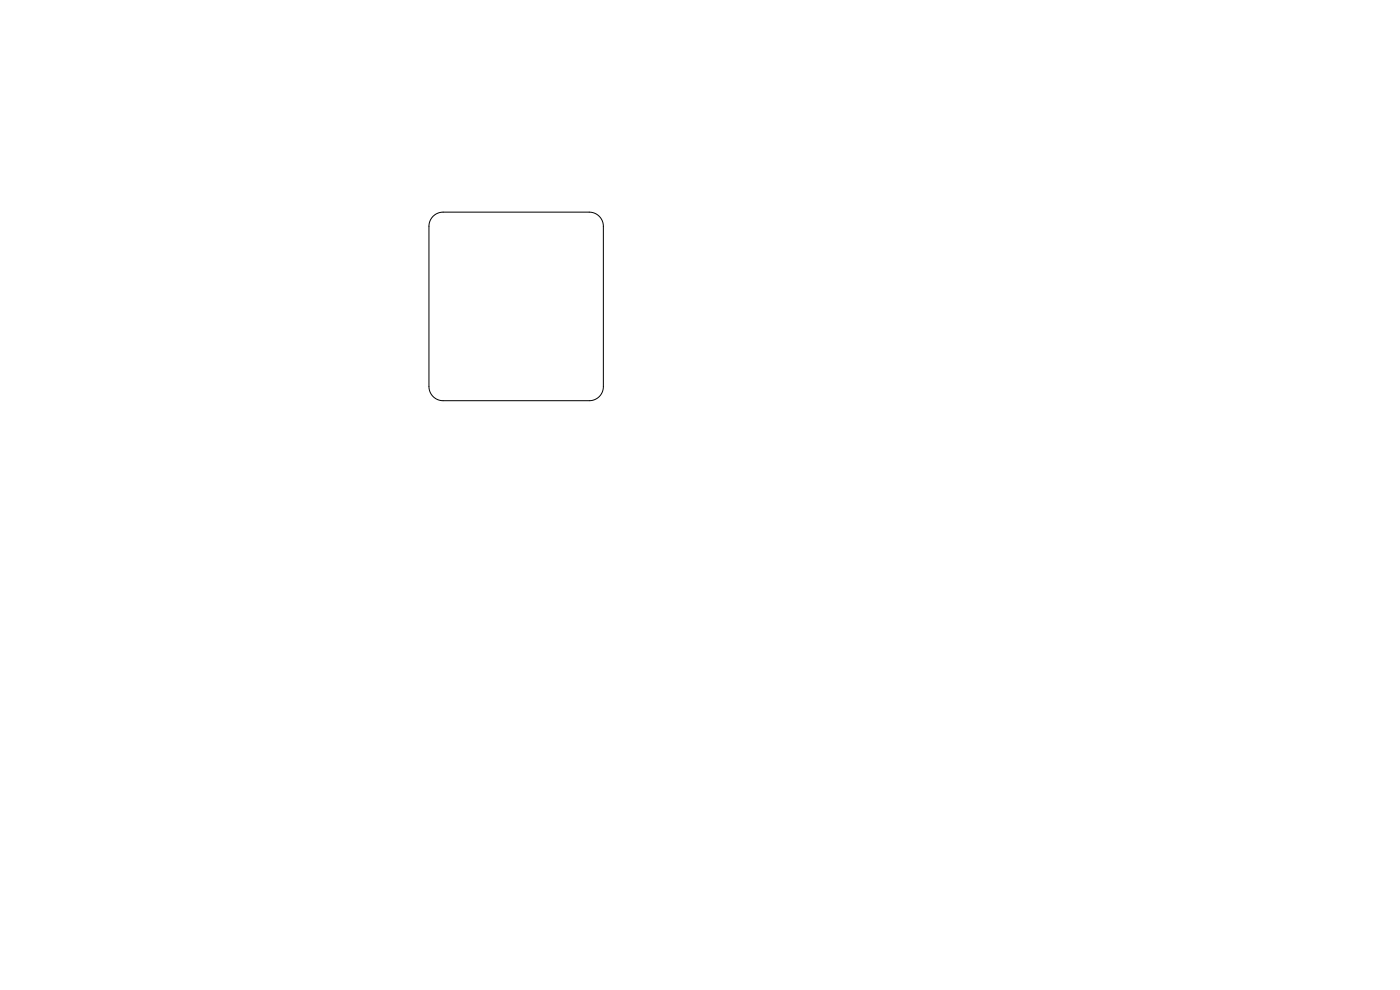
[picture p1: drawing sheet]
<svg xmlns="http://www.w3.org/2000/svg" width="297mm" height="210mm" viewBox="0 0 297 210" stroke-linecap="round" stroke-linejoin="round" font-family="sans-serif">
<path d="M91.9 45.9a3 3 0 0 1 2.1-.9h31a3 3 0 0 1 3 3v34a2.98 2.98 0 0 1-3 3h-31a3 3 0 0 1-3-3v-34a3 3 0 0 1 .9-2.1z" fill="none" stroke="#000" stroke-width=".21"/>
</svg>
